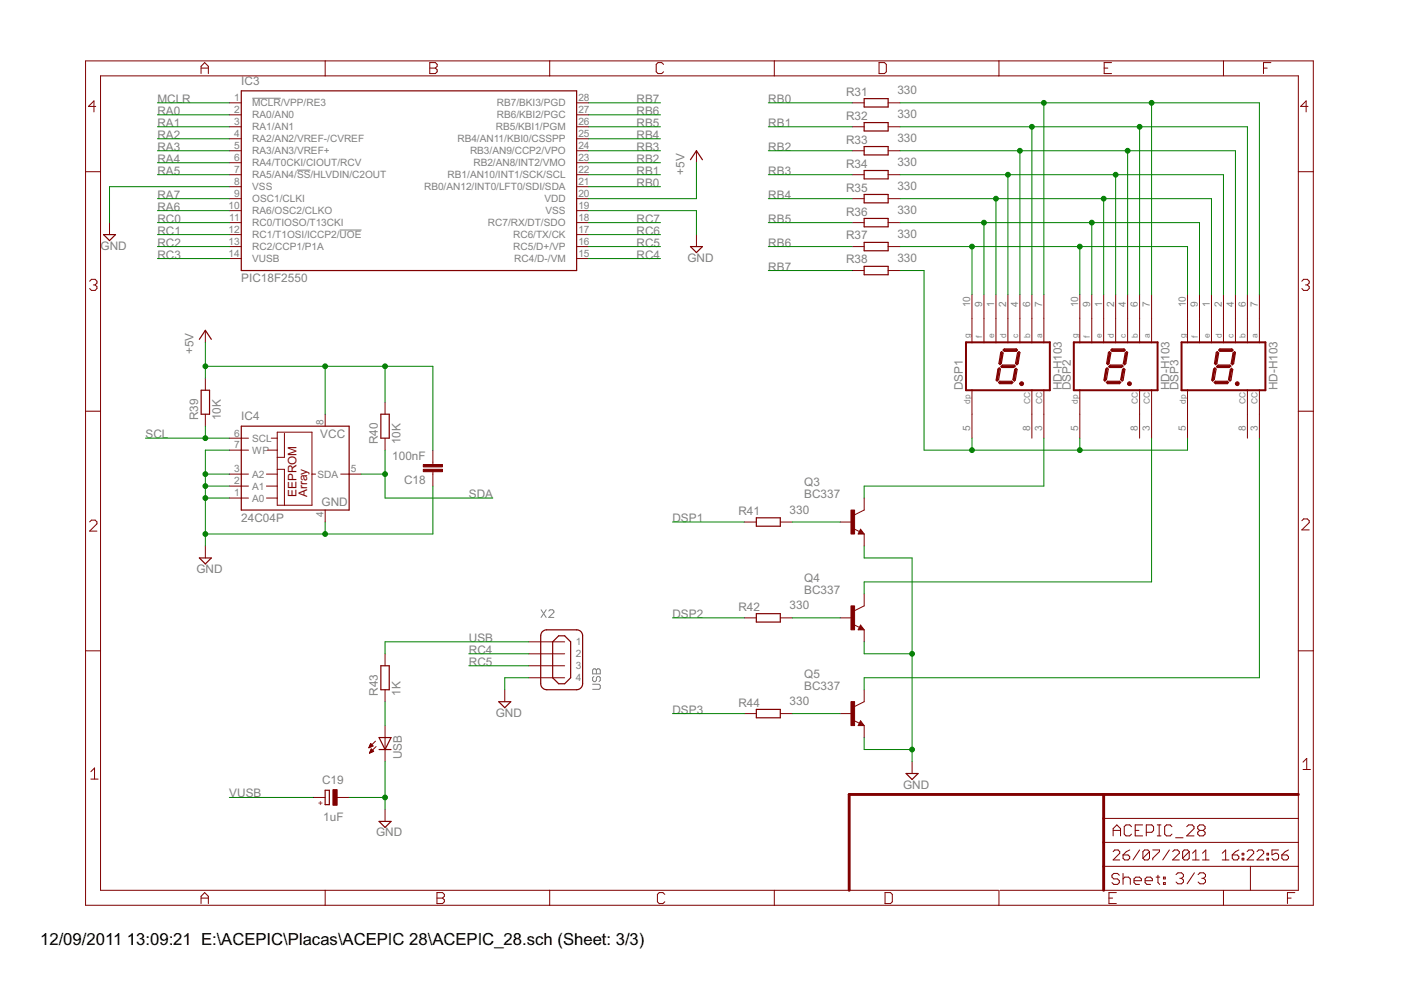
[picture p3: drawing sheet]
<svg xmlns="http://www.w3.org/2000/svg" width="297mm" height="210mm" viewBox="0 0 297 210" stroke-linecap="round" stroke-linejoin="round" font-family="sans-serif">
<defs><g id="words">
<g font-size="4">
<text x="8.5" y="200.4">12/09/2011</text>
<text x="26.9" y="200.4">13:09:21 E:\ACEPIC\Placas\ACEPIC 28\ACEPIC_28.sch (Sheet: 3/3)</text>
</g>
<g font-size="2.8" fill="#808080">
<text x="51.2" y="18">IC3</text>
<text x="33.4" y="21.8">MCLR</text>
<text x="135" y="21.8">RB7</text>
<text x="162.9" y="21.8">RB0</text>
<text x="179.4" y="20.3">R31</text>
<text x="190.3" y="20">330</text>
<text x="33.4" y="24.3">RA0</text>
<text x="33.4" y="26.9">RA1</text>
<text x="33.4" y="29.4">RA2</text>
<text x="135" y="29.4">RB4</text>
<text x="135" y="26.9">RB5</text>
<text x="135" y="24.3">RB6</text>
<text x="162.9" y="26.9">RB1</text>
<text x="179.4" y="25.4">R32</text>
<text x="190.3" y="25.1">330</text>
<text x="33.4" y="32">RA3</text>
<text x="33.4" y="34.5">RA4</text>
<text x="135" y="34.5">RB2</text>
<text x="135" y="32">RB3</text>
<text x="162.9" y="32">RB2</text>
<text x="179.4" y="30.5">R33</text>
<text x="179.4" y="35.5">R34</text>
<text x="190.3" y="30.2">330</text>
<text x="190.3" y="35.3">330</text>
<text x="33.4" y="37">RA5</text>
<text x="135" y="39.6">RB0</text>
<text x="135" y="37">RB1</text>
<text x="145.1" y="37" transform="rotate(-90 145.1 37)">+5V</text>
<text x="162.9" y="37">RB3</text>
<text x="179.4" y="40.6">R35</text>
<text x="190.3" y="40.3">330</text>
<text x="33.4" y="47.2">RC0</text>
<text x="33.4" y="42.1">RA7</text>
<text x="33.4" y="44.7">RA6</text>
<text x="135" y="47.2">RC7</text>
<text x="162.9" y="42.1">RB4</text>
<text x="162.9" y="47.2">RB5</text>
<text x="179.4" y="45.7">R36</text>
<text x="190.3" y="45.4">330</text>
<text x="21.3" y="52.9">GND</text>
<text x="33.4" y="49.7">RC1</text>
<text x="33.4" y="52.3">RC2</text>
<text x="135" y="52.3">RC5</text>
<text x="135" y="49.7">RC6</text>
<text x="162.9" y="52.3">RB6</text>
<text x="179.4" y="50.8">R37</text>
<text x="190.3" y="50.5">330</text>
<text x="33.4" y="54.8">RC3</text>
<text x="51.2" y="59.9">PIC18F2550</text>
<text x="135" y="54.8">RC4</text>
<text x="145.8" y="55.4">GND</text>
<text x="162.9" y="57.4">RB7</text>
<text x="179.4" y="55.9">R38</text>
<text x="190.3" y="55.6">330</text>
<text x="41" y="75.1" transform="rotate(-90 41 75.1)">+5V</text>
<text x="204.2" y="82.7" transform="rotate(-90 204.2 82.7)">DSP1</text>
<text x="225.1" y="82.7" transform="rotate(-90 225.1 82.7)">HD-H103</text>
<text x="227" y="82.7" transform="rotate(-90 227 82.7)">DSP2</text>
<text x="248" y="82.7" transform="rotate(-90 248 82.7)">HD-H103</text>
<text x="249.9" y="82.7" transform="rotate(-90 249.9 82.7)">DSP3</text>
<text x="270.8" y="82.7" transform="rotate(-90 270.8 82.7)">HD-H103</text>
<text x="42" y="89.1" transform="rotate(-90 42 89.1)">R39</text>
<text x="46.8" y="89.1" transform="rotate(-90 46.8 89.1)">10K</text>
<text x="51.2" y="89.1">IC4</text>
<text x="30.8" y="92.9">SCL</text>
<text x="67.9" y="92.9">VCC</text>
<text x="80.1" y="94.2" transform="rotate(-90 80.1 94.2)">R40</text>
<text x="84.9" y="94.2" transform="rotate(-90 84.9 94.2)">10K</text>
<text x="83.2" y="97.6">100nF</text>
<text x="68.2" y="107.4">GND</text>
<text x="85.7" y="102.7">C18</text>
<text x="99.4" y="105.6">SDA</text>
<text x="170.5" y="105.6">BC337</text>
<text x="170.5" y="103.1">Q3</text>
<text x="51.2" y="110.7">24C04P</text>
<text x="142.6" y="110.7">DSP1</text>
<text x="156.5" y="109.2">R41</text>
<text x="167.4" y="108.9">330</text>
<text x="41.6" y="121.5">GND</text>
<text x="170.5" y="125.9">BC337</text>
<text x="170.5" y="123.4">Q4</text>
<text x="142.6" y="131">DSP2</text>
<text x="156.5" y="129.5">R42</text>
<text x="167.4" y="129.2">330</text>
<text x="99.4" y="136.1">USB</text>
<text x="99.4" y="138.6">RC4</text>
<text x="99.4" y="141.2">RC5</text>
<text x="170.5" y="143.7">Q5</text>
<text x="80.1" y="147.5" transform="rotate(-90 80.1 147.5)">R43</text>
<text x="84.9" y="147.5" transform="rotate(-90 84.9 147.5)">1K</text>
<text x="156.5" y="149.8">R44</text>
<text x="167.4" y="149.5">330</text>
<text x="170.5" y="146.2">BC337</text>
<text x="105.1" y="151.9">GND</text>
<text x="142.6" y="151.3">DSP3</text>
<text x="85.2" y="161" transform="rotate(-90 85.2 161)">USB</text>
<text x="68.3" y="166.3">C19</text>
<text x="191.5" y="167.2">GND</text>
<text x="48.6" y="169.1">VUSB</text>
<text x="68.6" y="174.1">1uF</text>
<text x="79.7" y="177.3">GND</text>
</g>
<g font-size="2.8" fill="#800000">
<text x="62.8" y="105.3" transform="rotate(-90 62.8 105.3)">EEPROM</text>
<text x="65.1" y="105.3" transform="rotate(-90 65.1 105.3)">Array</text>
</g>
<g font-size="2.4" fill="#808080">
<text x="49.6" y="21.4">1</text>
<text x="49.6" y="24">2</text>
<text x="53.5" y="22.6">MCLR/VPP/RE3</text>
<text x="105.3" y="22.6">RB7/BKI3/PGD</text>
<text x="122.6" y="24">27</text>
<text x="122.6" y="21.4">28</text>
<text x="49.6" y="26.5">3</text>
<text x="49.6" y="29.1">4</text>
<text x="53.5" y="25.1">RA0/AN0</text>
<text x="53.5" y="27.6">RA1/AN1</text>
<text x="105.1" y="27.6">RB5/KBI1/PGM</text>
<text x="105.3" y="25.1">RB6/KBI2/PGC</text>
<text x="122.6" y="29.1">25</text>
<text x="122.6" y="26.5">26</text>
<text x="49.6" y="31.6">5</text>
<text x="49.6" y="34.1">6</text>
<text x="53.5" y="30.2">RA2/AN2/VREF-/CVREF</text>
<text x="53.5" y="32.7">RA3/AN3/VREF+</text>
<text x="53.5" y="35.3">RA4/T0CKI/CIOUT/RCV</text>
<text x="97" y="30.2">RB4/AN11/KBI0/CSSPP</text>
<text x="99.7" y="32.7">RB3/AN9/CCP2/VPO</text>
<text x="100.4" y="35.3">RB2/AN8/INT2/VMO</text>
<text x="122.6" y="34.1">23</text>
<text x="122.6" y="31.6">24</text>
<text x="49.6" y="39.2">8</text>
<text x="49.6" y="36.7">7</text>
<text x="49.6" y="41.8">9</text>
<text x="53.5" y="40.3">VSS</text>
<text x="53.5" y="37.8">RA5/AN4/SS/HLVDIN/C2OUT</text>
<text x="89.9" y="40.3">RB0/AN12/INT0/LFT0/SDI/SDA</text>
<text x="94.9" y="37.8">RB1/AN10/INT1/SCK/SCL</text>
<text x="122.6" y="41.8">20</text>
<text x="122.6" y="39.2">21</text>
<text x="122.6" y="36.7">22</text>
<text x="48.4" y="44.3">10</text>
<text x="48.6" y="46.8">11</text>
<text x="53.5" y="42.9">OSC1/CLKI</text>
<text x="53.5" y="45.4">RA6/OSC2/CLKO</text>
<text x="53.5" y="48">RC0/TIOSO/T13CKI</text>
<text x="103.4" y="48">RC7/RX/DT/SDO</text>
<text x="115.4" y="42.9">VDD</text>
<text x="115.7" y="45.4">VSS</text>
<text x="122.6" y="46.8">18</text>
<text x="122.6" y="44.3">19</text>
<text x="48.4" y="49.4">12</text>
<text x="48.4" y="51.9">13</text>
<text x="53.5" y="50.5">RC1/T1OSI/ICCP2/UOE</text>
<text x="53.5" y="53">RC2/CCP1/P1A</text>
<text x="108.8" y="50.5">RC6/TX/CK</text>
<text x="108.8" y="53">RC5/D+/VP</text>
<text x="122.6" y="51.9">16</text>
<text x="122.6" y="49.4">17</text>
<text x="48.4" y="54.5">14</text>
<text x="53.5" y="55.6">VUSB</text>
<text x="109" y="55.6">RC4/D-/VM</text>
<text x="122.6" y="54.5">15</text>
<text x="205.7" y="65.2" transform="rotate(-90 205.7 65.2)">10</text>
<text x="208.3" y="65.2" transform="rotate(-90 208.3 65.2)">9</text>
<text x="210.8" y="65.2" transform="rotate(-90 210.8 65.2)">1</text>
<text x="213.3" y="65.2" transform="rotate(-90 213.3 65.2)">2</text>
<text x="215.9" y="65.2" transform="rotate(-90 215.9 65.2)">4</text>
<text x="218.4" y="65.2" transform="rotate(-90 218.4 65.2)">6</text>
<text x="221" y="65.2" transform="rotate(-90 221 65.2)">7</text>
<text x="228.6" y="65.2" transform="rotate(-90 228.6 65.2)">10</text>
<text x="231.1" y="65.2" transform="rotate(-90 231.1 65.2)">9</text>
<text x="233.7" y="65.2" transform="rotate(-90 233.7 65.2)">1</text>
<text x="236.2" y="65.2" transform="rotate(-90 236.2 65.2)">2</text>
<text x="238.7" y="65.2" transform="rotate(-90 238.7 65.2)">4</text>
<text x="241.3" y="65.2" transform="rotate(-90 241.3 65.2)">6</text>
<text x="243.8" y="65.2" transform="rotate(-90 243.8 65.2)">7</text>
<text x="251.4" y="65.2" transform="rotate(-90 251.4 65.2)">10</text>
<text x="254" y="65.2" transform="rotate(-90 254 65.2)">9</text>
<text x="256.5" y="65.2" transform="rotate(-90 256.5 65.2)">1</text>
<text x="259" y="65.2" transform="rotate(-90 259 65.2)">2</text>
<text x="261.6" y="65.2" transform="rotate(-90 261.6 65.2)">4</text>
<text x="264.1" y="65.2" transform="rotate(-90 264.1 65.2)">6</text>
<text x="266.7" y="65.2" transform="rotate(-90 266.7 65.2)">7</text>
<text x="49.6" y="92.5">6</text>
<text x="49.6" y="95.1">7</text>
<text x="53.5" y="93.7">SCL</text>
<text x="68.6" y="90" transform="rotate(-90 68.6 90)">8</text>
<text x="205.7" y="91.3" transform="rotate(-90 205.7 91.3)">5</text>
<text x="218.4" y="91.3" transform="rotate(-90 218.4 91.3)">8</text>
<text x="221" y="91.3" transform="rotate(-90 221 91.3)">3</text>
<text x="228.6" y="91.3" transform="rotate(-90 228.6 91.3)">5</text>
<text x="241.3" y="91.3" transform="rotate(-90 241.3 91.3)">8</text>
<text x="243.8" y="91.3" transform="rotate(-90 243.8 91.3)">3</text>
<text x="251.4" y="91.3" transform="rotate(-90 251.4 91.3)">5</text>
<text x="264.1" y="91.3" transform="rotate(-90 264.1 91.3)">8</text>
<text x="266.7" y="91.3" transform="rotate(-90 266.7 91.3)">3</text>
<text x="49.6" y="100.2">3</text>
<text x="53.5" y="101.3">A2</text>
<text x="53.5" y="96.2">WP</text>
<text x="67.3" y="101.3">SDA</text>
<text x="74.4" y="100.2">5</text>
<text x="49.6" y="105.2">1</text>
<text x="49.6" y="102.7">2</text>
<text x="53.5" y="106.4">A0</text>
<text x="53.5" y="103.8">A1</text>
<text x="68.6" y="109.7" transform="rotate(-90 68.6 109.7)">4</text>
<text x="122.1" y="136.8">1</text>
<text x="122.1" y="139.4">2</text>
<text x="122.1" y="141.9">3</text>
<text x="122.1" y="144.5">4</text>
</g>
<g font-size="2" fill="#808080">
<text x="205.7" y="71.7" transform="rotate(-90 205.7 71.7)">g</text>
<text x="208.2" y="71.7" transform="rotate(-90 208.2 71.7)">f</text>
<text x="210.8" y="71.7" transform="rotate(-90 210.8 71.7)">e</text>
<text x="213.3" y="71.7" transform="rotate(-90 213.3 71.7)">d</text>
<text x="215.8" y="71.7" transform="rotate(-90 215.8 71.7)">c</text>
<text x="218.4" y="71.7" transform="rotate(-90 218.4 71.7)">b</text>
<text x="220.9" y="71.7" transform="rotate(-90 220.9 71.7)">a</text>
<text x="228.5" y="71.7" transform="rotate(-90 228.5 71.7)">g</text>
<text x="231.1" y="71.7" transform="rotate(-90 231.1 71.7)">f</text>
<text x="233.6" y="71.7" transform="rotate(-90 233.6 71.7)">e</text>
<text x="236.2" y="71.7" transform="rotate(-90 236.2 71.7)">d</text>
<text x="238.7" y="71.7" transform="rotate(-90 238.7 71.7)">c</text>
<text x="241.2" y="71.7" transform="rotate(-90 241.2 71.7)">b</text>
<text x="243.8" y="71.7" transform="rotate(-90 243.8 71.7)">a</text>
<text x="251.4" y="71.7" transform="rotate(-90 251.4 71.7)">g</text>
<text x="253.9" y="71.7" transform="rotate(-90 253.9 71.7)">f</text>
<text x="256.5" y="71.7" transform="rotate(-90 256.5 71.7)">e</text>
<text x="259" y="71.7" transform="rotate(-90 259 71.7)">d</text>
<text x="261.6" y="71.7" transform="rotate(-90 261.6 71.7)">c</text>
<text x="264.1" y="71.7" transform="rotate(-90 264.1 71.7)">b</text>
<text x="266.6" y="71.7" transform="rotate(-90 266.6 71.7)">a</text>
<text x="205.7" y="85.7" transform="rotate(-90 205.7 85.7)">dp</text>
<text x="218.4" y="85.7" transform="rotate(-90 218.4 85.7)">CC</text>
<text x="220.9" y="85.7" transform="rotate(-90 220.9 85.7)">CC</text>
<text x="228.5" y="85.7" transform="rotate(-90 228.5 85.7)">dp</text>
<text x="241.2" y="85.7" transform="rotate(-90 241.2 85.7)">CC</text>
<text x="243.8" y="85.7" transform="rotate(-90 243.8 85.7)">CC</text>
<text x="251.4" y="85.7" transform="rotate(-90 251.4 85.7)">dp</text>
<text x="264.1" y="85.7" transform="rotate(-90 264.1 85.7)">CC</text>
<text x="266.6" y="85.7" transform="rotate(-90 266.6 85.7)">CC</text>
</g>
<text font-size="2" fill="#800000" x="67.5" y="170.9">+</text>
</g></defs>
<g fill="#808080" stroke="#808080" stroke-width=".21">
<path d="M125.6 146.2h1.4z"/>
<path d="M127 146.2l.3-.3z"/>
<path d="M127.3 145.4v.5z"/>
<path d="M127 145.1l.3 .3z"/>
<path d="M125.6 145.1h1.4z"/>
<path d="M125.9 143.4l-.3 .3z"/>
<path d="M125.6 143.7v.6z"/>
<path d="M125.6 144.3l.3 .2z"/>
<path d="M125.9 144.5h.3z"/>
<path d="M126.2 144.5l.2-.2z"/>
<path d="M126.4 143.7v.6z"/>
<path d="M126.4 143.7l.3-.3z"/>
<path d="M126.7 143.4h.3z"/>
<path d="M127 143.4l.3 .3z"/>
<path d="M127.3 143.7v.6z"/>
<path d="M127.3 144.3l-.3 .2z"/>
<path d="M125.6 142.9h1.7z"/>
<path d="M125.6 142.1v.8z"/>
<path d="M125.6 142.1l.3-.3z"/>
<path d="M125.9 141.8h.3z"/>
<path d="M126.2 141.8l.2 .3z"/>
<path d="M126.4 142.1l.3-.3z"/>
<path d="M126.7 141.8h.3z"/>
<path d="M127 141.8l.3 .3z"/>
<path d="M127.3 142.1v.8z"/>
<path d="M126.4 142.1v.8z"/>
<path d="M53.5 20.8h6z"/>
<path d="M63 36.1h2.8z"/>
<path d="M72 48.8h4.6z"/>
<path d="M114.7 129.3l1.1 1.6z"/>
<path d="M115.8 129.3l-1.1 1.6z"/>
<path d="M116.4 130.9h1z"/>
<path d="M116.4 130.9l1-1.1z"/>
<path d="M117.4 129.6v.2z"/>
<path d="M117.2 129.3l.2 .3z"/>
<path d="M116.6 129.3h.6z"/>
<path d="M116.6 129.3l-.2 .3z"/>
</g>
<g fill="#800000" stroke="#800000" stroke-width=".21">
<path d="M18.1 191.9h50.8z"/>
<path d="M68.9 191.9h47.6z"/>
<path d="M116.5 191.9h47.7z"/>
<path d="M164.2 191.9h47.6z"/>
<path d="M211.8 191.9h47.6z"/>
<path d="M278.4 138v53.9z"/>
<path d="M278.4 87.2v50.8z"/>
<path d="M278.4 36.4v50.8z"/>
<path d="M278.4 12.9v23.5z"/>
<path d="M116.5 12.9h47.7z"/>
<path d="M68.9 12.9h47.6z"/>
<path d="M18.1 12.9h50.8z"/>
<path d="M18.1 12.9v23.5z"/>
<path d="M18.1 36.4v50.8z"/>
<path d="M18.1 87.2v50.8z"/>
<path d="M18.1 138v53.9z"/>
<path d="M21.3 188.8h47.6z"/>
<path d="M68.9 188.8h47.6z"/>
<path d="M275.3 183.7v5.1z"/>
<path d="M275.3 178.6v5.1z"/>
<path d="M275.3 173.5v5.1z"/>
<path d="M275.3 168.4v5.1z"/>
<path d="M275.3 138v30.4z"/>
<path d="M275.3 87.2v50.8z"/>
<path d="M275.3 36.4v50.8z"/>
<path d="M275.3 16.1v20.3z"/>
<path d="M164.2 16.1h47.6z"/>
<path d="M116.5 16.1h47.7z"/>
<path d="M68.9 16.1h47.6z"/>
<path d="M21.3 16.1h47.6z"/>
<path d="M21.3 16.1v20.3z"/>
<path d="M21.3 36.4v50.8z"/>
<path d="M21.3 87.2v50.8z"/>
<path d="M21.3 138v50.8z"/>
<path d="M164.2 12.9h47.6z"/>
<path d="M211.8 12.9v3.2z"/>
<path d="M211.8 188.8v3.1z"/>
<path d="M18.1 87.2h3.2z"/>
<path d="M275.3 36.4h3.1z"/>
<path d="M116.5 12.9v3.2z"/>
<path d="M116.5 188.8v3.1z"/>
<path d="M18.1 138h3.2z"/>
<path d="M275.3 87.2h3.1z"/>
<path d="M18.1 36.4h3.2z"/>
<path d="M68.9 12.9v3.2z"/>
<path d="M275.3 138h3.1z"/>
<path d="M164.2 12.9v3.2z"/>
<path d="M259.4 12.9v3.2z"/>
<path d="M259.4 188.8v3.1z"/>
<path d="M164.2 188.8v3.1z"/>
<path d="M68.9 188.8v3.1z"/>
<path d="M265.1 183.7v5.1z"/>
<path d="M265.1 183.7h10.2z"/>
<path d="M234 183.7h31.1z"/>
<path d="M234 178.6h41.3z"/>
<path d="M234 173.5h41.3z"/>
<path d="M42.6 190v1.6z"/>
<path d="M43.4 189.3l-.8 .7z"/>
<path d="M43.4 189.3l.8 .7z"/>
<path d="M44.2 190v1.6z"/>
<path d="M42.6 190.4h1.6z"/>
<path d="M92.6 189.3v2.3z"/>
<path d="M92.6 189.3h1.2z"/>
<path d="M93.8 189.3l.4 .3z"/>
<path d="M94.2 189.6v.4z"/>
<path d="M94.2 190l-.4 .4z"/>
<path d="M93.8 190.4l.4 .4z"/>
<path d="M94.2 190.8v.4z"/>
<path d="M94.2 191.2l-.4 .4z"/>
<path d="M92.6 191.6h1.2z"/>
<path d="M92.6 190.4h1.2z"/>
<path d="M140.5 189.3l.4 .3z"/>
<path d="M139.8 189.3h.7z"/>
<path d="M139.8 189.3l-.4 .3z"/>
<path d="M139.4 189.6v1.6z"/>
<path d="M139.4 191.2l.4 .4z"/>
<path d="M139.8 191.6h.7z"/>
<path d="M140.5 191.6l.4-.4z"/>
<path d="M187.6 189.3v2.3z"/>
<path d="M187.6 191.6h1.2z"/>
<path d="M189.2 191.2l-.4 .4z"/>
<path d="M189.2 189.6v1.6z"/>
<path d="M188.8 189.3l.4 .3z"/>
<path d="M187.6 189.3h1.2z"/>
<path d="M235.1 189.3h1.6z"/>
<path d="M235.1 189.3v2.3z"/>
<path d="M235.1 191.6h1.6z"/>
<path d="M235.1 190.4h.8z"/>
<path d="M273 189.3v2.3z"/>
<path d="M273 189.3h1.5z"/>
<path d="M273 190.4h.7z"/>
<path d="M277.1 160.8l-.8 .8z"/>
<path d="M277.1 160.8v2.4z"/>
<path d="M276.3 163.2h1.5z"/>
<path d="M276 112.4h1.6z"/>
<path d="M276 112.4l1.6-1.6z"/>
<path d="M277.6 110.4v.4z"/>
<path d="M277.2 110l.4 .4z"/>
<path d="M276.4 110h.8z"/>
<path d="M276.4 110l-.4 .4z"/>
<path d="M276.4 59.2l-.4 .4z"/>
<path d="M276.4 59.2h.8z"/>
<path d="M277.2 59.2l.4 .4z"/>
<path d="M277.6 59.6v.4z"/>
<path d="M277.6 60l-.4 .4z"/>
<path d="M276.8 60.4h.4z"/>
<path d="M277.2 60.4l.4 .4z"/>
<path d="M277.6 60.8v.4z"/>
<path d="M277.6 61.2l-.4 .4z"/>
<path d="M276.4 61.6h.8z"/>
<path d="M276 61.2l.4 .4z"/>
<path d="M234.1 13.3h1.6z"/>
<path d="M234.1 13.3v2.3z"/>
<path d="M234.1 15.6h1.6z"/>
<path d="M234.1 14.4h.8z"/>
<path d="M186.4 13.3v2.3z"/>
<path d="M186.4 15.6h1.1z"/>
<path d="M187.5 15.6l.4-.4z"/>
<path d="M187.9 13.7v1.5z"/>
<path d="M187.5 13.3l.4 .4z"/>
<path d="M186.4 13.3h1.1z"/>
<path d="M140.3 13.3l.4 .4z"/>
<path d="M139.5 13.3h.8z"/>
<path d="M139.1 13.7l.4-.4z"/>
<path d="M139.1 13.7v1.5z"/>
<path d="M139.1 15.2l.4 .4z"/>
<path d="M139.5 15.6h.8z"/>
<path d="M140.3 15.6l.4-.4z"/>
<path d="M91.1 13.3v2.3z"/>
<path d="M91.1 13.3h1.2z"/>
<path d="M92.3 13.3l.4 .4z"/>
<path d="M92.7 13.7v.4z"/>
<path d="M92.7 14.1l-.4 .3z"/>
<path d="M92.3 14.4l.4 .4z"/>
<path d="M92.7 14.8v.4z"/>
<path d="M92.7 15.2l-.4 .4z"/>
<path d="M91.1 15.6h1.2z"/>
<path d="M91.1 14.4h1.2z"/>
<path d="M42.6 14.1v1.5z"/>
<path d="M43.4 13.3l-.8 .8z"/>
<path d="M43.4 13.3l.8 .8z"/>
<path d="M44.2 14.1v1.5z"/>
<path d="M42.6 14.4h1.6z"/>
<path d="M19.4 59.2l-.4 .4z"/>
<path d="M19.4 59.2h.8z"/>
<path d="M20.2 59.2l.4 .4z"/>
<path d="M20.6 59.6v.4z"/>
<path d="M20.6 60l-.4 .4z"/>
<path d="M19.8 60.4h.4z"/>
<path d="M20.2 60.4l.4 .4z"/>
<path d="M20.6 60.8v.4z"/>
<path d="M20.6 61.2l-.4 .4z"/>
<path d="M19.4 61.6h.8z"/>
<path d="M19 61.2l.4 .4z"/>
<path d="M19 112.6h1.6z"/>
<path d="M19 112.6l1.6-1.5z"/>
<path d="M20.6 110.7v.4z"/>
<path d="M20.2 110.3l.4 .4z"/>
<path d="M19.4 110.3h.8z"/>
<path d="M19.4 110.3l-.4 .4z"/>
<path d="M19.3 163.6l.7-.8z"/>
<path d="M20 162.8v2.4z"/>
<path d="M19.3 165.2h1.5z"/>
<path d="M236 175.7v1.5z"/>
<path d="M236 175.7l.8-.8z"/>
<path d="M236.8 174.9l.8 .8z"/>
<path d="M237.6 175.7v1.5z"/>
<path d="M236 176.1h1.6z"/>
<path d="M239.5 174.9l.4 .4z"/>
<path d="M238.7 174.9h.8z"/>
<path d="M238.7 174.9l-.3 .4z"/>
<path d="M238.4 175.3v1.5z"/>
<path d="M238.4 176.8l.3 .4z"/>
<path d="M238.7 177.2h.8z"/>
<path d="M239.5 177.2l.4-.4z"/>
<path d="M240.7 174.9h1.6z"/>
<path d="M240.7 174.9v2.3z"/>
<path d="M240.7 177.2h1.6z"/>
<path d="M240.7 176.1h.8z"/>
<path d="M243 174.9v2.3z"/>
<path d="M243 174.9h1.2z"/>
<path d="M244.2 174.9l.4 .4z"/>
<path d="M244.6 175.3v.8z"/>
<path d="M244.6 176.1l-.4 .4z"/>
<path d="M243 176.5h1.2z"/>
<path d="M245.4 177.2h.7z"/>
<path d="M245.8 174.9v2.3z"/>
<path d="M245.4 174.9h.7z"/>
<path d="M248.1 174.9l.4 .4z"/>
<path d="M247.3 174.9h.8z"/>
<path d="M247.3 174.9l-.4 .4z"/>
<path d="M246.9 175.3v1.5z"/>
<path d="M246.9 176.8l.4 .4z"/>
<path d="M247.3 177.2h.8z"/>
<path d="M248.1 177.2l.4-.4z"/>
<path d="M249.3 177.6h1.5z"/>
<path d="M251.6 177.2h1.6z"/>
<path d="M251.6 177.2l1.6-1.5z"/>
<path d="M253.2 175.3v.4z"/>
<path d="M252.8 174.9l.4 .4z"/>
<path d="M252 174.9h.8z"/>
<path d="M252 174.9l-.4 .4z"/>
<path d="M253.9 175.3l.4-.4z"/>
<path d="M254.3 174.9h.8z"/>
<path d="M255.1 174.9l.4 .4z"/>
<path d="M255.5 175.3v.4z"/>
<path d="M255.1 176.1l.4-.4z"/>
<path d="M255.1 176.1l.4 .4z"/>
<path d="M255.5 176.5v.3z"/>
<path d="M255.1 177.2l.4-.4z"/>
<path d="M254.3 177.2h.8z"/>
<path d="M253.9 176.8l.4 .4z"/>
<path d="M253.9 176.5v.3z"/>
<path d="M253.9 176.5l.4-.4z"/>
<path d="M253.9 175.7l.4 .4z"/>
<path d="M253.9 175.3v.4z"/>
<path d="M254.3 176.1h.8z"/>
<path d="M236 182.3h1.4z"/>
<path d="M237.4 180.9l-1.4 1.4z"/>
<path d="M237.4 180.6v.3z"/>
<path d="M237.1 180.2l.3 .4z"/>
<path d="M236.3 180.2h.8z"/>
<path d="M236.3 180.2l-.3 .4z"/>
<path d="M238.8 180.6l.7-.4z"/>
<path d="M238.8 180.6l-.7 .7z"/>
<path d="M238.1 181.3v.7z"/>
<path d="M238.1 182l.4 .3z"/>
<path d="M238.5 182.3h.7z"/>
<path d="M239.2 182.3l.3-.3z"/>
<path d="M239.5 181.6v.4z"/>
<path d="M239.2 181.3l.3 .3z"/>
<path d="M238.1 181.3h1.1z"/>
<path d="M241.6 180.2l-1.4 2.1z"/>
<path d="M242.3 180.6v1.4z"/>
<path d="M242.3 180.6l.4-.4z"/>
<path d="M242.7 180.2h.7z"/>
<path d="M243.4 180.2l.3 .4z"/>
<path d="M243.7 180.6v1.4z"/>
<path d="M243.7 182l-.3 .3z"/>
<path d="M242.7 182.3h.7z"/>
<path d="M242.3 182l.4 .3z"/>
<path d="M242.3 182l1.4-1.4z"/>
<path d="M244.4 180.2h1.4z"/>
<path d="M245.8 180.2v.4z"/>
<path d="M244.4 182l1.4-1.4z"/>
<path d="M244.4 182v.3z"/>
<path d="M247.9 180.2l-1.4 2.1z"/>
<path d="M248.6 182.3h1.4z"/>
<path d="M248.6 182.3l1.4-1.4z"/>
<path d="M250 180.6v.3z"/>
<path d="M249.7 180.2l.3 .4z"/>
<path d="M249 180.2h.7z"/>
<path d="M249 180.2l-.4 .4z"/>
<path d="M250.7 180.6v1.4z"/>
<path d="M251.1 180.2l-.4 .4z"/>
<path d="M251.1 180.2h.7z"/>
<path d="M251.8 180.2l.3 .4z"/>
<path d="M252.1 180.6v1.4z"/>
<path d="M252.1 182l-.3 .3z"/>
<path d="M251.1 182.3h.7z"/>
<path d="M250.7 182l.4 .3z"/>
<path d="M250.7 182l1.4-1.4z"/>
<path d="M252.8 180.9l.7-.7z"/>
<path d="M253.5 180.2v2.1z"/>
<path d="M252.8 182.3h1.5z"/>
<path d="M255 180.9l.7-.7z"/>
<path d="M255.7 180.2v2.1z"/>
<path d="M255 182.3h1.3z"/>
<path d="M259.1 180.9l.8-.7z"/>
<path d="M259.9 180.2v2.1z"/>
<path d="M259.1 182.3h1.5z"/>
<path d="M262 180.6l.7-.4z"/>
<path d="M262 180.6l-.7 .7z"/>
<path d="M261.3 181.3v.7z"/>
<path d="M261.3 182l.3 .3z"/>
<path d="M261.6 182.3h.7z"/>
<path d="M262.7 182l-.4 .3z"/>
<path d="M262.7 181.6v.4z"/>
<path d="M262.3 181.3l.4 .3z"/>
<path d="M261.3 181.3h1z"/>
<path d="M263.4 180.9h.3z"/>
<path d="M263.7 180.9v.4z"/>
<path d="M263.4 181.3h.3z"/>
<path d="M263.4 180.9v.4z"/>
<path d="M263.4 182h.3z"/>
<path d="M263.7 182v.3z"/>
<path d="M263.4 182.3h.3z"/>
<path d="M263.4 182v.3z"/>
<path d="M264.4 182.3h1.4z"/>
<path d="M265.8 180.9l-1.4 1.4z"/>
<path d="M265.8 180.6v.3z"/>
<path d="M265.5 180.2l.3 .4z"/>
<path d="M264.8 180.2h.7z"/>
<path d="M264.8 180.2l-.4 .4z"/>
<path d="M266.5 182.3h1.4z"/>
<path d="M266.5 182.3l1.4-1.4z"/>
<path d="M267.9 180.6v.3z"/>
<path d="M267.6 180.2l.3 .4z"/>
<path d="M266.9 180.2h.7z"/>
<path d="M266.9 180.2l-.4 .4z"/>
<path d="M268.6 180.9h.4z"/>
<path d="M269 180.9v.4z"/>
<path d="M268.6 181.3h.4z"/>
<path d="M268.6 180.9v.4z"/>
<path d="M268.6 182h.4z"/>
<path d="M269 182v.3z"/>
<path d="M268.6 182.3h.4z"/>
<path d="M268.6 182v.3z"/>
<path d="M269.7 180.2h1.4z"/>
<path d="M269.7 180.2v1.1z"/>
<path d="M269.7 181.3l.7-.4z"/>
<path d="M270.4 180.9h.3z"/>
<path d="M270.7 180.9l.4 .4z"/>
<path d="M271.1 181.3v.7z"/>
<path d="M270.7 182.3l.4-.3z"/>
<path d="M270 182.3h.7z"/>
<path d="M269.7 182l.3 .3z"/>
<path d="M272.5 180.6l.7-.4z"/>
<path d="M272.5 180.6l-.7 .7z"/>
<path d="M271.8 181.3v.7z"/>
<path d="M271.8 182l.3 .3z"/>
<path d="M272.1 182.3h.7z"/>
<path d="M273.2 182l-.4 .3z"/>
<path d="M273.2 181.6v.4z"/>
<path d="M272.8 181.3l.4 .3z"/>
<path d="M271.8 181.3h1z"/>
<path d="M249.3 185.4l.4-.3z"/>
<path d="M249.7 185.1h.8z"/>
<path d="M250.5 185.1l.4 .3z"/>
<path d="M250.9 185.4v.4z"/>
<path d="M250.5 186.2l.4-.4z"/>
<path d="M250.1 186.2h.4z"/>
<path d="M250.5 186.2l.4 .4z"/>
<path d="M250.9 186.6v.4z"/>
<path d="M250.5 187.4l.4-.4z"/>
<path d="M249.7 187.4h.8z"/>
<path d="M249.3 187l.4 .4z"/>
<path d="M253.2 185.1l-1.5 2.3z"/>
<path d="M254 185.4l.4-.3z"/>
<path d="M254.4 185.1h.8z"/>
<path d="M255.2 185.1l.4 .3z"/>
<path d="M255.6 185.4v.4z"/>
<path d="M255.2 186.2l.4-.4z"/>
<path d="M254.8 186.2h.4z"/>
<path d="M255.2 186.2l.4 .4z"/>
<path d="M255.6 186.6v.4z"/>
<path d="M255.2 187.4l.4-.4z"/>
<path d="M254.4 187.4h.8z"/>
<path d="M254 187l.4 .4z"/>
<path d="M236.9 185.2l.4 .4z"/>
<path d="M236.2 185.2h.7z"/>
<path d="M235.8 185.6l.4-.4z"/>
<path d="M235.8 185.6v.4z"/>
<path d="M235.8 186l.4 .4z"/>
<path d="M236.2 186.4h.7z"/>
<path d="M236.9 186.4l.4 .3z"/>
<path d="M237.3 186.7v.4z"/>
<path d="M237.3 187.1l-.4 .4z"/>
<path d="M236.2 187.5h.7z"/>
<path d="M235.8 187.1l.4 .4z"/>
<path d="M238.1 185.2v2.3z"/>
<path d="M238.1 186.4l.4-.4z"/>
<path d="M238.5 186h.8z"/>
<path d="M239.3 186l.3 .4z"/>
<path d="M239.6 186.4v1.1z"/>
<path d="M240.8 187.5h.8z"/>
<path d="M240.4 187.1l.4 .4z"/>
<path d="M240.4 186.4v.7z"/>
<path d="M240.4 186.4l.4-.4z"/>
<path d="M240.8 186h.8z"/>
<path d="M241.6 186l.4 .4z"/>
<path d="M242 186.4v.3z"/>
<path d="M240.4 186.7h1.6z"/>
<path d="M243.2 187.5h.7z"/>
<path d="M242.8 187.1l.4 .4z"/>
<path d="M242.8 186.4v.7z"/>
<path d="M243.2 186l-.4 .4z"/>
<path d="M243.2 186h.7z"/>
<path d="M243.9 186l.4 .4z"/>
<path d="M244.3 186.4v.3z"/>
<path d="M242.8 186.7h1.5z"/>
<path d="M245.5 185.6v1.5z"/>
<path d="M245.5 187.1l.4 .4z"/>
<path d="M245.1 186h.8z"/>
<path d="M246.7 186h.4z"/>
<path d="M247.1 186v.4z"/>
<path d="M246.7 186.4h.4z"/>
<path d="M246.7 186v.4z"/>
<path d="M246.7 187.1h.4z"/>
<path d="M247.1 187.1v.4z"/>
<path d="M246.7 187.5h.4z"/>
<path d="M246.7 187.1v.4z"/>
<path d="M211.8 16.1h63.5z"/>
<path d="M211.8 12.9h66.6z"/>
<path d="M116.5 188.8h95.2z"/>
<path d="M212 188.8h47.4z"/>
<path d="M259.5 188.8h15.8z"/>
<path d="M259.5 191.9h18.9z"/>
<path d="M267.9 13.3v2.3z"/>
<path d="M267.9 13.3h1.6z"/>
<path d="M267.9 14.4h.8z"/>
<path d="M276.9 21.4v2.3z"/>
<path d="M276.9 21.4l-1.1 1.2z"/>
<path d="M275.8 22.6h1.5z"/>
<path d="M19.9 21.4v2.3z"/>
<path d="M19.9 21.4l-1.1 1.2z"/>
<path d="M18.8 22.6h1.5z"/>
<path d="M122.3 47.2h2.5z"/>
<path d="M48.6 39.6h2.6z"/>
<path d="M122.3 42.1h2.5z"/>
<path d="M122.3 39.6h2.5z"/>
<path d="M122.3 37h2.5z"/>
<path d="M122.3 34.5h2.5z"/>
<path d="M122.3 32h2.5z"/>
<path d="M122.3 29.4h2.5z"/>
<path d="M122.3 26.9h2.5z"/>
<path d="M122.3 24.3h2.5z"/>
<path d="M122.3 21.8h2.5z"/>
<path d="M48.6 21.8h2.6z"/>
<path d="M48.6 24.3h2.6z"/>
<path d="M48.6 26.9h2.6z"/>
<path d="M48.6 29.4h2.6z"/>
<path d="M48.6 32h2.6z"/>
<path d="M48.6 34.5h2.6z"/>
<path d="M48.6 37h2.6z"/>
<path d="M122.3 44.7h2.5z"/>
<path d="M48.6 42.1h2.6z"/>
<path d="M48.6 44.7h2.6z"/>
<path d="M48.6 47.2h2.6z"/>
<path d="M48.6 49.7h2.6z"/>
<path d="M48.6 52.3h2.6z"/>
<path d="M48.6 54.8h2.6z"/>
<path d="M122.3 54.8h2.5z"/>
<path d="M122.3 52.3h2.5z"/>
<path d="M122.3 49.7h2.5z"/>
<path d="M147.7 49.7v2.6z"/>
<path d="M23.2 47.2v2.5z"/>
<path d="M147.7 32v2.5z"/>
<path d="M206.1 62.4v5.1z"/>
<path d="M208.6 62.4v5.1z"/>
<path d="M213.7 62.4v5.1z"/>
<path d="M218.8 62.4v5.1z"/>
<path d="M221.3 62.4v5.1z"/>
<path d="M221.3 87.8v5.1z"/>
<path d="M218.8 67.5v5.2z"/>
<path d="M206.1 67.5v5.2z"/>
<path d="M213.7 67.5v5.2z"/>
<path d="M208.6 67.5v5.2z"/>
<path d="M221.3 67.5v5.2z"/>
<path d="M221.3 82.6v5.2z"/>
<path d="M216.2 62.4v5.1z"/>
<path d="M211.2 67.5v5.2z"/>
<path d="M216.2 67.5v5.2z"/>
<path d="M211.2 62.4v5.1z"/>
<path d="M206.1 82.6v5.2z"/>
<path d="M206.1 87.8v5.1z"/>
<path d="M218.8 82.6v5.2z"/>
<path d="M218.8 87.8v5.1z"/>
<path d="M228.9 62.4v5.1z"/>
<path d="M231.5 62.4v5.1z"/>
<path d="M236.5 62.4v5.1z"/>
<path d="M241.6 62.4v5.1z"/>
<path d="M244.2 62.4v5.1z"/>
<path d="M244.2 87.8v5.1z"/>
<path d="M241.6 67.5v5.2z"/>
<path d="M228.9 67.5v5.2z"/>
<path d="M236.5 67.5v5.2z"/>
<path d="M231.5 67.5v5.2z"/>
<path d="M244.2 67.5v5.2z"/>
<path d="M244.2 82.6v5.2z"/>
<path d="M239.1 62.4v5.1z"/>
<path d="M234 67.5v5.2z"/>
<path d="M239.1 67.5v5.2z"/>
<path d="M234 62.4v5.1z"/>
<path d="M228.9 82.6v5.2z"/>
<path d="M228.9 87.8v5.1z"/>
<path d="M241.6 82.6v5.2z"/>
<path d="M241.6 87.8v5.1z"/>
<path d="M251.8 62.4v5.1z"/>
<path d="M254.3 62.4v5.1z"/>
<path d="M259.4 62.4v5.1z"/>
<path d="M264.5 62.4v5.1z"/>
<path d="M267 62.4v5.1z"/>
<path d="M267 87.8v5.1z"/>
<path d="M264.5 67.5v5.2z"/>
<path d="M251.8 67.5v5.2z"/>
<path d="M259.4 67.5v5.2z"/>
<path d="M254.3 67.5v5.2z"/>
<path d="M267 67.5v5.2z"/>
<path d="M267 82.6v5.2z"/>
<path d="M261.9 62.4v5.1z"/>
<path d="M256.9 67.5v5.2z"/>
<path d="M261.9 67.5v5.2z"/>
<path d="M256.9 62.4v5.1z"/>
<path d="M251.8 82.6v5.2z"/>
<path d="M251.8 87.8v5.1z"/>
<path d="M264.5 82.6v5.2z"/>
<path d="M264.5 87.8v5.1z"/>
<path d="M188.3 21.8h2.5z"/>
<path d="M180.7 21.8h2.5z"/>
<path d="M188.3 26.9h2.5z"/>
<path d="M180.7 26.9h2.5z"/>
<path d="M188.3 32h2.5z"/>
<path d="M180.7 32h2.5z"/>
<path d="M188.3 37h2.5z"/>
<path d="M180.7 37h2.5z"/>
<path d="M188.3 42.1h2.5z"/>
<path d="M180.7 42.1h2.5z"/>
<path d="M188.3 47.2h2.5z"/>
<path d="M180.7 47.2h2.5z"/>
<path d="M188.3 52.3h2.5z"/>
<path d="M180.7 52.3h2.5z"/>
<path d="M188.3 57.4h2.5z"/>
<path d="M180.7 57.4h2.5z"/>
<path d="M178.1 110.7h2.6z"/>
<path d="M183.2 113.2v2.6z"/>
<path d="M183.2 105.6v2.5z"/>
<path d="M181.2 109.2l2-1.1z"/>
<path d="M182.5 112.2l.7 1z"/>
<path d="M181.9 113.2h1.3z"/>
<path d="M182.5 112.2l-.6 1z"/>
<path d="M181 112.1l1.2 .6z"/>
<path d="M178.1 131h2.6z"/>
<path d="M183.2 133.5v2.6z"/>
<path d="M183.2 125.9v2.6z"/>
<path d="M181.2 129.5l2-1z"/>
<path d="M182.5 132.5l.7 1z"/>
<path d="M181.9 133.5h1.3z"/>
<path d="M182.5 132.5l-.6 1z"/>
<path d="M181 132.4l1.2 .6z"/>
<path d="M178.1 151.3h2.6z"/>
<path d="M183.2 153.8v2.6z"/>
<path d="M183.2 146.2v2.6z"/>
<path d="M181.2 149.8l2-1z"/>
<path d="M182.5 152.8l.7 1z"/>
<path d="M181.9 153.8h1.3z"/>
<path d="M182.5 152.8l-.6 1z"/>
<path d="M181 152.7l1.2 .7z"/>
<path d="M165.4 110.7h2.6z"/>
<path d="M157.8 110.7h2.6z"/>
<path d="M165.4 131h2.6z"/>
<path d="M157.8 131h2.6z"/>
<path d="M165.4 151.3h2.6z"/>
<path d="M157.8 151.3h2.6z"/>
<path d="M193.4 161.5v2.5z"/>
<path d="M81.6 171.6v2.6z"/>
<path d="M112.1 136.1h7.6z"/>
<path d="M112.1 138.6h7.6z"/>
<path d="M112.1 141.2h7.6z"/>
<path d="M112.1 143.7h7.6z"/>
<path d="M107 146.2v2.6z"/>
<path d="M71.5 169.1h2.5z"/>
<path d="M66.4 169.1h2.5z"/>
<path d="M81.6 138.6v2.6z"/>
<path d="M81.6 146.2v2.6z"/>
<path d="M81.6 158.9v2.6z"/>
<path d="M81.6 153.8v2.6z"/>
<path d="M81.6 156.4v2.5z"/>
<path d="M78.2 158.5l1.4-1.4z"/>
<path d="M79.7 158.3l-1.4 1.4z"/>
<path d="M78.6 157.6l-.4 .9z"/>
<path d="M78.6 157.6l.5 .6z"/>
<path d="M78.2 158.5l.9-.3z"/>
<path d="M78.3 158.4h.2z"/>
<path d="M78.3 158.3h.5z"/>
<path d="M78.4 158.2h.7z"/>
<path d="M78.4 158.1h.6z"/>
<path d="M78.5 157.9h.4z"/>
<path d="M78.5 157.8h.2z"/>
<path d="M78.7 158.8l-.4 .9z"/>
<path d="M78.7 158.8l.5 .5z"/>
<path d="M78.3 159.7l.9-.4z"/>
<path d="M78.4 159.6h.1z"/>
<path d="M78.4 159.5h.4z"/>
<path d="M78.5 159.4h.5z"/>
<path d="M78.5 159.3h.7z"/>
<path d="M78.6 159.2h.5z"/>
<path d="M78.6 159h.3z"/>
<path d="M78.7 158.9h.1z"/>
<path d="M68.9 87.8v2.6z"/>
<path d="M68.9 108.1v2.6z"/>
<path d="M48.6 92.9h2.6z"/>
<path d="M74 100.5h2.6z"/>
<path d="M48.6 105.6h2.6z"/>
<path d="M48.6 103.1h2.6z"/>
<path d="M48.6 100.5h2.6z"/>
<path d="M48.6 95.4h2.6z"/>
<path d="M58.8 91.6h7.3z"/>
<path d="M66.1 91.6v8.9z"/>
<path d="M66.1 100.5v6.6z"/>
<path d="M60.3 107.1h5.8z"/>
<path d="M58.8 107.1h1.5z"/>
<path d="M58.8 105.6v1.5z"/>
<path d="M58.8 103.1v2.5z"/>
<path d="M58.8 100.5v2.6z"/>
<path d="M58.8 99.5v1z"/>
<path d="M58.8 97v2.5z"/>
<path d="M58.8 95.4v1.6z"/>
<path d="M58.8 92.9v2.5z"/>
<path d="M58.8 91.6v1.3z"/>
<path d="M56.5 100.5h2.3z"/>
<path d="M56.5 103.1h2.3z"/>
<path d="M56.5 105.6h2.3z"/>
<path d="M51.2 100.5h1.5z"/>
<path d="M51.2 103.1h1.5z"/>
<path d="M51.2 105.6h1.5z"/>
<path d="M51.2 92.9h1.5z"/>
<path d="M72.2 100.5h1.8z"/>
<path d="M66.1 100.5h.8z"/>
<path d="M60.3 91.9v5.1z"/>
<path d="M60.3 99.5v7.6z"/>
<path d="M51.2 95.4h1.5z"/>
<path d="M56.7 95.4h2.1z"/>
<path d="M58.8 97h1.5z"/>
<path d="M57.5 92.9h1.3z"/>
<path d="M58.8 99.5h1.5z"/>
<path d="M43.5 115.8v2.5z"/>
<path d="M43.5 80.2v2.5z"/>
<path d="M43.5 87.8v2.6z"/>
<path d="M81.6 85.3v2.5z"/>
<path d="M81.6 92.9v2.5z"/>
<path d="M91.8 100.5v2.6z"/>
<path d="M91.8 95.4v2.6z"/>
<path d="M91.8 100v.5z"/>
<path d="M91.8 98v.5z"/>
<path d="M43.5 70v2.6z"/>
<path d="M216.3 81.2a.41 .41 0 0 1 .6-.1 .41 .41 0 0 1-.2 .7 .41 .41 0 0 1-.5-.5h.5v.1l-.5-.1z" fill-rule="evenodd"/>
<path d="M239.1 81.2a.41 .41 0 0 1 .7-.1 .41 .41 0 0 1-.2 .7 .41 .41 0 0 1-.5-.5h.4l.1 .1-.5-.1z" fill-rule="evenodd"/>
<path d="M262.1 81a.41 .41 0 0 1 .6 .2 .41 .41 0 0 1-.3 .6 .41 .41 0 0 1-.5-.5h.5v.1l-.5-.1z" fill-rule="evenodd"/>
</g>
<g fill="#800000" stroke="#800000" stroke-width=".61">
<path d="M180 168.4v20.4z"/>
<path d="M180 168.4h54z"/>
<path d="M234 168.4h41.3z"/>
<path d="M234 183.7v5.1z"/>
<path d="M234 178.6v5.1z"/>
<path d="M234 173.5v5.1z"/>
<path d="M234 168.4v5.1z"/>
</g>
<g fill="#800000" stroke="#800000" stroke-width=".25">
<path d="M51.2 19.3h71.1z"/>
<path d="M122.3 19.3v38.1z"/>
<path d="M51.2 57.4h71.1z"/>
<path d="M51.2 19.3v38.1z"/>
<path d="M146.4 52.3h2.5z"/>
<path d="M148.9 52.3l-1.2 1.3z"/>
<path d="M146.4 52.3l1.3 1.3z"/>
<path d="M21.9 49.7h2.6z"/>
<path d="M24.5 49.7l-1.3 1.3z"/>
<path d="M21.9 49.7l1.3 1.3z"/>
<path d="M147.7 32l1.2 1.9z"/>
<path d="M147.7 32l-1.3 1.9z"/>
<path d="M216 74.5l-.3 .3z"/>
<path d="M215.7 74.8l-.4 2.3z"/>
<path d="M215.3 77.1l.3 .2z"/>
<path d="M215.6 77.3l.3-.2z"/>
<path d="M216.2 74.7l-.3 2.4z"/>
<path d="M216 74.5l.2 .2z"/>
<path d="M215.7 74.2l-.2 .3z"/>
<path d="M212.9 74.5h2.6z"/>
<path d="M212.7 74.2l.2 .3z"/>
<path d="M212.7 74.2l.2-.2z"/>
<path d="M212.9 74h2.6z"/>
<path d="M215.5 74l.2 .2z"/>
<path d="M212.4 74.5l.3 .3z"/>
<path d="M212.7 74.8l-.4 2.3z"/>
<path d="M212.3 77.1l-.3 .2z"/>
<path d="M211.8 77.1l.2 .2z"/>
<path d="M212.2 74.7l-.4 2.4z"/>
<path d="M212.2 74.7l.2-.2z"/>
<path d="M212.2 77.7l.4-.3z"/>
<path d="M212.6 77.4h2.4z"/>
<path d="M215 77.4l.2 .2z"/>
<path d="M214.9 77.9l.3-.3z"/>
<path d="M212.4 77.9h2.5z"/>
<path d="M212.2 77.7l.2 .2z"/>
<path d="M211.9 78l.2 .3z"/>
<path d="M211.7 80.5l-.3 .3z"/>
<path d="M212.1 78.3l-.4 2.2z"/>
<path d="M211.9 78l-.3 .3z"/>
<path d="M211.6 78.3l-.4 2.3z"/>
<path d="M211.2 80.6l.2 .2z"/>
<path d="M211.7 81.1l.3-.3z"/>
<path d="M212 80.8h2.5z"/>
<path d="M214.5 80.8l.3 .3z"/>
<path d="M214.8 81.1l-.3 .2z"/>
<path d="M212 81.3h2.5z"/>
<path d="M211.7 81.1l.3 .2z"/>
<path d="M215.4 78.1l-.3 .2z"/>
<path d="M215.1 78.3l-.3 2.2z"/>
<path d="M214.8 80.5l.3 .3z"/>
<path d="M215.1 80.8l.2-.2z"/>
<path d="M215.6 78.3l-.3 2.3z"/>
<path d="M215.4 78.1l.2 .2z"/>
<path d="M238.6 74.8l.3-.3z"/>
<path d="M238.6 74.8l-.4 2.3z"/>
<path d="M238.2 77.1l.2 .2z"/>
<path d="M238.7 77.1l-.3 .2z"/>
<path d="M239.1 74.7l-.4 2.4z"/>
<path d="M238.9 74.5l.2 .2z"/>
<path d="M238.6 74.2l-.3 .3z"/>
<path d="M235.8 74.5h2.5z"/>
<path d="M235.5 74.2l.3 .3z"/>
<path d="M235.5 74.2l.3-.2z"/>
<path d="M235.8 74h2.5z"/>
<path d="M238.3 74l.3 .2z"/>
<path d="M235.2 74.5l.3 .3z"/>
<path d="M235.5 74.8l-.4 2.3z"/>
<path d="M235.1 77.1l-.2 .2z"/>
<path d="M234.6 77.1l.3 .2z"/>
<path d="M235 74.7l-.4 2.4z"/>
<path d="M235 74.7l.2-.2z"/>
<path d="M235.4 77.4l-.3 .3z"/>
<path d="M235.4 77.4h2.5z"/>
<path d="M237.9 77.4l.2 .2z"/>
<path d="M237.8 77.9l.3-.3z"/>
<path d="M235.2 77.9h2.6z"/>
<path d="M235.1 77.7l.1 .2z"/>
<path d="M234.7 78l.3 .3z"/>
<path d="M234.3 80.8l.3-.3z"/>
<path d="M235 78.3l-.4 2.2z"/>
<path d="M234.7 78l-.3 .3z"/>
<path d="M234.4 78.3l-.3 2.3z"/>
<path d="M234.1 80.6l.2 .2z"/>
<path d="M234.6 81.1l.2-.3z"/>
<path d="M234.8 80.8h2.6z"/>
<path d="M237.4 80.8l.2 .3z"/>
<path d="M237.6 81.1l-.2 .2z"/>
<path d="M234.8 81.3h2.6z"/>
<path d="M234.6 81.1l.2 .2z"/>
<path d="M238.3 78.1l-.3 .2z"/>
<path d="M238 78.3l-.4 2.2z"/>
<path d="M237.6 80.5l.3 .3z"/>
<path d="M237.9 80.8l.2-.2z"/>
<path d="M238.5 78.3l-.4 2.3z"/>
<path d="M238.3 78.1l.2 .2z"/>
<path d="M261.4 74.8l.3-.3z"/>
<path d="M261.4 74.8l-.4 2.3z"/>
<path d="M261 77.1l.3 .2z"/>
<path d="M261.3 77.3l.3-.2z"/>
<path d="M261.9 74.7l-.3 2.4z"/>
<path d="M261.7 74.5l.2 .2z"/>
<path d="M261.2 74.5l.2-.3z"/>
<path d="M258.6 74.5h2.6z"/>
<path d="M258.4 74.2l.2 .3z"/>
<path d="M258.6 74l-.2 .2z"/>
<path d="M258.6 74h2.6z"/>
<path d="M261.2 74l.2 .2z"/>
<path d="M258.1 74.5l.3 .3z"/>
<path d="M258.4 74.8l-.4 2.3z"/>
<path d="M258 77.1l-.3 .2z"/>
<path d="M257.5 77.1l.2 .2z"/>
<path d="M257.9 74.7l-.4 2.4z"/>
<path d="M257.9 74.7l.2-.2z"/>
<path d="M258.3 77.4l-.4 .3z"/>
<path d="M258.3 77.4h2.5z"/>
<path d="M260.8 77.4l.2 .2z"/>
<path d="M260.6 77.9l.4-.3z"/>
<path d="M258.1 77.9h2.5z"/>
<path d="M257.9 77.7l.2 .2z"/>
<path d="M257.6 78l.2 .3z"/>
<path d="M257.1 80.8l.4-.3z"/>
<path d="M257.8 78.3l-.3 2.2z"/>
<path d="M257.6 78l-.3 .3z"/>
<path d="M257.3 78.3l-.4 2.3z"/>
<path d="M256.9 80.6l.2 .2z"/>
<path d="M257.7 80.8l-.3 .3z"/>
<path d="M257.7 80.8h2.5z"/>
<path d="M260.2 80.8l.3 .3z"/>
<path d="M260.5 81.1l-.3 .2z"/>
<path d="M257.7 81.3h2.5z"/>
<path d="M257.4 81.1l.3 .2z"/>
<path d="M261.1 78.1l-.2 .2z"/>
<path d="M260.9 78.3l-.4 2.2z"/>
<path d="M260.5 80.5l.3 .3z"/>
<path d="M260.8 80.8l.2-.2z"/>
<path d="M261.4 78.3l-.4 2.3z"/>
<path d="M261.1 78.1l.3 .2z"/>
<path d="M183.2 22.7h5.1z"/>
<path d="M183.2 20.9h5.1z"/>
<path d="M188.3 20.9v1.8z"/>
<path d="M183.2 20.9v1.8z"/>
<path d="M183.2 27.8h5.1z"/>
<path d="M183.2 26h5.1z"/>
<path d="M188.3 26v1.8z"/>
<path d="M183.2 26v1.8z"/>
<path d="M183.2 32.9h5.1z"/>
<path d="M183.2 31.1h5.1z"/>
<path d="M188.3 31.1v1.8z"/>
<path d="M183.2 31.1v1.8z"/>
<path d="M183.2 37.9h5.1z"/>
<path d="M183.2 36.2h5.1z"/>
<path d="M188.3 36.2v1.7z"/>
<path d="M183.2 36.2v1.7z"/>
<path d="M183.2 43h5.1z"/>
<path d="M183.2 41.2h5.1z"/>
<path d="M188.3 41.2v1.8z"/>
<path d="M183.2 41.2v1.8z"/>
<path d="M183.2 48.1h5.1z"/>
<path d="M183.2 46.3h5.1z"/>
<path d="M188.3 46.3v1.8z"/>
<path d="M183.2 46.3v1.8z"/>
<path d="M183.2 53.2h5.1z"/>
<path d="M183.2 51.4h5.1z"/>
<path d="M188.3 51.4v1.8z"/>
<path d="M183.2 51.4v1.8z"/>
<path d="M183.2 58.3h5.1z"/>
<path d="M183.2 56.5h5.1z"/>
<path d="M188.3 56.5v1.8z"/>
<path d="M183.2 56.5v1.8z"/>
<path d="M182.2 113.1h.8z"/>
<path d="M182.5 112.5l.5 .6z"/>
<path d="M182.5 112.5l-.3 .5z"/>
<path d="M182.2 113h.4z"/>
<path d="M182.5 112.7l.1 .3z"/>
<path d="M182.2 133.4h.8z"/>
<path d="M182.5 132.8l.5 .6z"/>
<path d="M182.5 132.8l-.3 .5z"/>
<path d="M182.2 133.3h.4z"/>
<path d="M182.5 133l.1 .3z"/>
<path d="M182.2 153.7h.8z"/>
<path d="M182.5 153.1l.5 .6z"/>
<path d="M182.5 153.1l-.3 .5z"/>
<path d="M182.2 153.6h.4z"/>
<path d="M182.5 153.3l.1 .3z"/>
<path d="M160.4 111.6h5z"/>
<path d="M160.4 109.8h5z"/>
<path d="M165.4 109.8v1.8z"/>
<path d="M160.4 109.8v1.8z"/>
<path d="M160.4 131.9h5z"/>
<path d="M160.4 130.1h5z"/>
<path d="M165.4 130.1v1.8z"/>
<path d="M160.4 130.1v1.8z"/>
<path d="M160.4 152.2h5z"/>
<path d="M160.4 150.4h5z"/>
<path d="M165.4 150.4v1.8z"/>
<path d="M160.4 150.4v1.8z"/>
<path d="M192.1 164h2.5z"/>
<path d="M194.6 164l-1.2 1.3z"/>
<path d="M192.1 164l1.3 1.3z"/>
<path d="M80.4 174.2h2.5z"/>
<path d="M82.9 174.2l-1.3 1.2z"/>
<path d="M80.4 174.2l1.2 1.2z"/>
<path d="M114.6 134.8v10.2z"/>
<path d="M115.9 146.2h6.4z"/>
<path d="M123.5 134.8v10.2z"/>
<path d="M115.9 133.5h6.4z"/>
<path d="M117.2 136.1v7.6z"/>
<path d="M117.2 143.7l1.2 1.3z"/>
<path d="M118.4 145h1.3z"/>
<path d="M121 136.1v7.6z"/>
<path d="M118.4 134.8h1.3z"/>
<path d="M118.4 134.8l-1.2 1.3z"/>
<path d="M119.7 134.8l1.3 1.3z"/>
<path d="M119.7 145l1.3-1.3z"/>
<path d="M105.7 148.8h2.6z"/>
<path d="M108.3 148.8l-1.3 1.3z"/>
<path d="M105.7 148.8l1.3 1.3z"/>
<path d="M69.8 167.6v3z"/>
<path d="M68.9 167.6h.9z"/>
<path d="M68.9 170.6h.9z"/>
<path d="M68.9 167.6v3z"/>
<path d="M82.5 141.2v5z"/>
<path d="M80.8 141.2v5z"/>
<path d="M80.8 141.2h1.7z"/>
<path d="M80.8 146.2h1.7z"/>
<path d="M82.9 156.4l-1.3 2.5z"/>
<path d="M80.4 156.4l1.2 2.5z"/>
<path d="M81.6 158.9h1.3z"/>
<path d="M80.4 158.9h1.2z"/>
<path d="M81.6 156.4h1.3z"/>
<path d="M80.4 156.4h1.2z"/>
<path d="M51.2 90.4h22.8z"/>
<path d="M74 90.4v10.1z"/>
<path d="M74 100.5v7.6z"/>
<path d="M51.2 108.1h22.8z"/>
<path d="M51.2 105.6v2.5z"/>
<path d="M51.2 103.1v2.5z"/>
<path d="M51.2 100.5v2.6z"/>
<path d="M51.2 95.4v5.1z"/>
<path d="M51.2 92.9v2.5z"/>
<path d="M51.2 90.4v2.5z"/>
<path d="M42.3 118.3h2.5z"/>
<path d="M44.8 118.3l-1.3 1.3z"/>
<path d="M42.3 118.3l1.2 1.3z"/>
<path d="M44.4 82.7v5.1z"/>
<path d="M42.7 82.7v5.1z"/>
<path d="M42.7 82.7h1.7z"/>
<path d="M42.7 87.8h1.7z"/>
<path d="M82.5 87.8v5.1z"/>
<path d="M80.8 87.8v5.1z"/>
<path d="M80.8 87.8h1.7z"/>
<path d="M80.8 92.9h1.7z"/>
<path d="M43.5 70l1.3 1.9z"/>
<path d="M43.5 70l-1.2 1.9z"/>
</g>
<g fill="#800000" stroke="#800000" stroke-width=".32">
<path d="M216.5 81.3h.2z"/>
<path d="M239.3 81.3h.3z"/>
<path d="M262.2 81.3h.2z"/>
</g>
<g fill="#800000" stroke="#800000" stroke-width=".42">
<path d="M216 74.9l-.4 2.1z"/>
<path d="M212.9 74.2h2.6z"/>
<path d="M212.4 74.9l-.4 2.1z"/>
<path d="M212.4 77.7h2.6z"/>
<path d="M215.3 78.4l-.3 2.1z"/>
<path d="M212 81.1h2.5z"/>
<path d="M211.8 78.3l-.4 2.3z"/>
<path d="M204.8 72.6h17.8z"/>
<path d="M222.6 72.6v10.1z"/>
<path d="M204.8 82.7h17.8z"/>
<path d="M204.8 72.6v10.1z"/>
<path d="M238.8 74.9l-.4 2.1z"/>
<path d="M235.8 74.2h2.5z"/>
<path d="M235.3 74.9l-.4 2.1z"/>
<path d="M235.3 77.7h2.5z"/>
<path d="M238.2 78.4l-.4 2.1z"/>
<path d="M234.9 81.1h2.4z"/>
<path d="M234.6 78.3l-.3 2.3z"/>
<path d="M227.7 72.6h17.7z"/>
<path d="M245.4 72.6v10.1z"/>
<path d="M227.7 82.7h17.7z"/>
<path d="M227.7 72.6v10.1z"/>
<path d="M261.7 74.9l-.4 2.1z"/>
<path d="M258.6 74.2h2.6z"/>
<path d="M258.1 74.9l-.4 2.1z"/>
<path d="M258.1 77.7h2.6z"/>
<path d="M261 78.4l-.3 2.1z"/>
<path d="M257.7 81.1h2.5z"/>
<path d="M257.5 78.3l-.4 2.3z"/>
<path d="M250.5 72.6h17.8z"/>
<path d="M268.3 72.6v10.1z"/>
<path d="M250.5 82.7h17.8z"/>
<path d="M250.5 72.6v10.1z"/>
</g>
<g fill="#800000" stroke="#800000" stroke-width=".21">
<path d="M180.4 108.1h.8v5.1h-.8z"/>
<path d="M180.4 128.5h.8v5h-.8z"/>
<path d="M180.4 148.8h.8v5h-.8z"/>
<path d="M70.6 167.4h.9v3.3h-.9z"/>
<path d="M89.7 98.5h4.1v.5h-4.1z"/>
<path d="M89.7 99.5h4.1v.5h-4.1z"/>
</g>
<path d="M115.9 133.5l-.5 .2-.5 .3-.3 .8M122.3 133.5l.8 .3 .3 .5 .1 .5M114.6 145l.3 .8 .5 .3 .5 .1M123.5 145l-.2 .8-.5 .3-.5 .1" fill="none" stroke="#800000" stroke-width=".25"/>
<g fill="#008000" stroke="#008000" stroke-width=".21">
<path d="M23.2 39.6h25.4z"/>
<path d="M23.2 39.6v7.6z"/>
<path d="M124.8 44.7h22.9z"/>
<path d="M147.7 44.7v5z"/>
<path d="M183.2 115.8v2.5z"/>
<path d="M183.2 118.3h10.2z"/>
<path d="M193.4 118.3v20.3z"/>
<path d="M193.4 138.6v20.3z"/>
<path d="M193.4 158.9v2.6z"/>
<path d="M183.2 136.1v2.5z"/>
<path d="M183.2 138.6h10.2z"/>
<path d="M183.2 156.4v2.5z"/>
<path d="M183.2 158.9h10.2z"/>
<path d="M107 143.7h5.1z"/>
<path d="M107 143.7v2.5z"/>
<path d="M81.6 169.1v2.5z"/>
<path d="M74 169.1h7.6z"/>
<path d="M81.6 161.5v7.6z"/>
<path d="M43.5 113.2v2.6z"/>
<path d="M43.5 105.6v7.6z"/>
<path d="M43.5 103.1v2.5z"/>
<path d="M43.5 100.5v2.6z"/>
<path d="M43.5 100.5h5.1z"/>
<path d="M43.5 103.1h5.1z"/>
<path d="M43.5 105.6h5.1z"/>
<path d="M68.9 110.7v2.5z"/>
<path d="M43.5 113.2h25.4z"/>
<path d="M91.8 103.1v10.1z"/>
<path d="M68.9 113.2h22.9z"/>
<path d="M43.5 95.4h5.1z"/>
<path d="M43.5 95.4v5.1z"/>
<path d="M124.8 42.1h22.9z"/>
<path d="M147.7 34.5v7.6z"/>
<path d="M43.5 77.7v2.5z"/>
<path d="M43.5 72.6v5.1z"/>
<path d="M81.6 77.7v7.6z"/>
<path d="M68.9 77.7h12.7z"/>
<path d="M43.5 77.7h25.4z"/>
<path d="M68.9 77.7v10.1z"/>
<path d="M91.8 77.7v17.7z"/>
<path d="M81.6 77.7h10.2z"/>
<path d="M33.4 21.8h15.2z"/>
<path d="M33.4 24.3h15.2z"/>
<path d="M33.4 26.9h15.2z"/>
<path d="M33.4 29.4h15.2z"/>
<path d="M33.4 32h15.2z"/>
<path d="M33.4 34.5h15.2z"/>
<path d="M33.4 37h15.2z"/>
<path d="M33.4 47.2h15.2z"/>
<path d="M33.4 49.7h15.2z"/>
<path d="M33.4 52.3h15.2z"/>
<path d="M124.8 54.8h15.2z"/>
<path d="M99.4 138.6h12.7z"/>
<path d="M124.8 52.3h15.2z"/>
<path d="M99.4 141.2h12.7z"/>
<path d="M124.8 49.7h15.2z"/>
<path d="M124.8 47.2h15.2z"/>
<path d="M124.8 39.6h15.2z"/>
<path d="M162.9 21.8h17.8z"/>
<path d="M124.8 37h15.2z"/>
<path d="M162.9 26.9h17.8z"/>
<path d="M124.8 34.5h15.2z"/>
<path d="M162.9 32h17.8z"/>
<path d="M124.8 32h15.2z"/>
<path d="M162.9 37h17.8z"/>
<path d="M124.8 29.4h15.2z"/>
<path d="M162.9 42.1h17.8z"/>
<path d="M124.8 26.9h15.2z"/>
<path d="M162.9 47.2h17.8z"/>
<path d="M124.8 24.3h15.2z"/>
<path d="M162.9 52.3h17.8z"/>
<path d="M124.8 21.8h15.2z"/>
<path d="M162.9 57.4h17.8z"/>
<path d="M33.4 54.8h15.2z"/>
<path d="M190.8 57.4h5.1z"/>
<path d="M195.9 57.4v38z"/>
<path d="M195.9 95.4h10.2z"/>
<path d="M206.1 92.9v2.5z"/>
<path d="M206.1 95.4h22.8z"/>
<path d="M228.9 92.9v2.5z"/>
<path d="M228.9 95.4h22.9z"/>
<path d="M251.8 92.9v2.5z"/>
<path d="M190.8 52.3h15.3z"/>
<path d="M206.1 52.3v10.1z"/>
<path d="M206.1 52.3h22.8z"/>
<path d="M228.9 52.3v10.1z"/>
<path d="M228.9 52.3h22.9z"/>
<path d="M251.8 52.3v10.1z"/>
<path d="M190.8 47.2h17.8z"/>
<path d="M208.6 47.2v15.2z"/>
<path d="M208.6 47.2h22.9z"/>
<path d="M231.5 47.2v15.2z"/>
<path d="M231.5 47.2h22.8z"/>
<path d="M254.3 47.2v15.2z"/>
<path d="M190.8 42.1h20.4z"/>
<path d="M211.2 42.1v20.3z"/>
<path d="M211.2 42.1h22.8z"/>
<path d="M234 42.1v20.3z"/>
<path d="M234 42.1h22.9z"/>
<path d="M256.9 42.1v20.3z"/>
<path d="M190.8 37h22.9z"/>
<path d="M213.7 37v25.4z"/>
<path d="M213.7 37h22.8z"/>
<path d="M236.5 37v25.4z"/>
<path d="M236.5 37h22.9z"/>
<path d="M259.4 37v25.4z"/>
<path d="M190.8 32h25.4z"/>
<path d="M216.2 32v30.4z"/>
<path d="M216.2 32h22.9z"/>
<path d="M239.1 32v30.4z"/>
<path d="M239.1 32h22.8z"/>
<path d="M261.9 32v30.4z"/>
<path d="M190.8 26.9h28z"/>
<path d="M218.8 26.9v35.5z"/>
<path d="M218.8 26.9h22.8z"/>
<path d="M241.6 26.9h22.9z"/>
<path d="M264.5 26.9v35.5z"/>
<path d="M241.6 26.9v35.5z"/>
<path d="M190.8 21.8h30.5z"/>
<path d="M221.3 21.8v40.6z"/>
<path d="M221.3 21.8h22.9z"/>
<path d="M244.2 21.8v40.6z"/>
<path d="M244.2 21.8h22.8z"/>
<path d="M267 21.8v40.6z"/>
<path d="M168 110.7h10.1z"/>
<path d="M168 131h10.1z"/>
<path d="M168 151.3h10.1z"/>
<path d="M183.2 103.1v2.5z"/>
<path d="M183.2 103.1h38.1z"/>
<path d="M221.3 92.9v10.2z"/>
<path d="M183.2 123.4v2.5z"/>
<path d="M183.2 123.4h61z"/>
<path d="M244.2 92.9v30.5z"/>
<path d="M183.2 143.7v2.5z"/>
<path d="M183.2 143.7h83.8z"/>
<path d="M267 92.9v50.8z"/>
<path d="M142.6 110.7h15.2z"/>
<path d="M142.6 131h15.2z"/>
<path d="M142.6 151.3h15.2z"/>
<path d="M81.6 136.1v2.5z"/>
<path d="M81.6 136.1h30.5z"/>
<path d="M48.6 169.1h17.8z"/>
<path d="M81.6 148.8v5z"/>
<path d="M43.5 92.9h5.1z"/>
<path d="M43.5 90.4v2.5z"/>
<path d="M30.8 92.9h12.7z"/>
<path d="M76.6 100.5h5z"/>
<path d="M81.6 95.4v5.1z"/>
<path d="M81.6 100.5v5.1z"/>
<path d="M81.6 105.6h22.9z"/>
<path d="M33.4 42.1h15.2z"/>
<path d="M33.4 44.7h15.2z"/>
<circle cx="193.4" cy="138.6" r=".51"/>
<circle cx="193.4" cy="158.9" r=".51"/>
<circle cx="81.6" cy="169.1" r=".51"/>
<circle cx="43.5" cy="103.1" r=".51"/>
<circle cx="43.5" cy="105.6" r=".51"/>
<circle cx="43.5" cy="113.2" r=".51"/>
<circle cx="68.9" cy="113.2" r=".51"/>
<circle cx="43.5" cy="100.5" r=".51"/>
<circle cx="43.5" cy="77.7" r=".51"/>
<circle cx="68.9" cy="77.7" r=".51"/>
<circle cx="81.6" cy="77.7" r=".51"/>
<circle cx="206.1" cy="95.4" r=".51"/>
<circle cx="228.9" cy="95.4" r=".51"/>
<circle cx="206.1" cy="52.3" r=".51"/>
<circle cx="228.9" cy="52.3" r=".51"/>
<circle cx="208.6" cy="47.2" r=".51"/>
<circle cx="231.5" cy="47.2" r=".51"/>
<circle cx="211.2" cy="42.1" r=".51"/>
<circle cx="234" cy="42.1" r=".51"/>
<circle cx="213.7" cy="37" r=".51"/>
<circle cx="236.5" cy="37" r=".51"/>
<circle cx="216.2" cy="32" r=".51"/>
<circle cx="239.1" cy="32" r=".51"/>
<circle cx="218.8" cy="26.9" r=".51"/>
<circle cx="241.6" cy="26.9" r=".51"/>
<circle cx="221.3" cy="21.8" r=".51"/>
<circle cx="244.2" cy="21.8" r=".51"/>
<circle cx="43.5" cy="92.9" r=".51"/>
<circle cx="81.6" cy="100.5" r=".51"/>
</g>
<use href="#words"/>
</svg>
